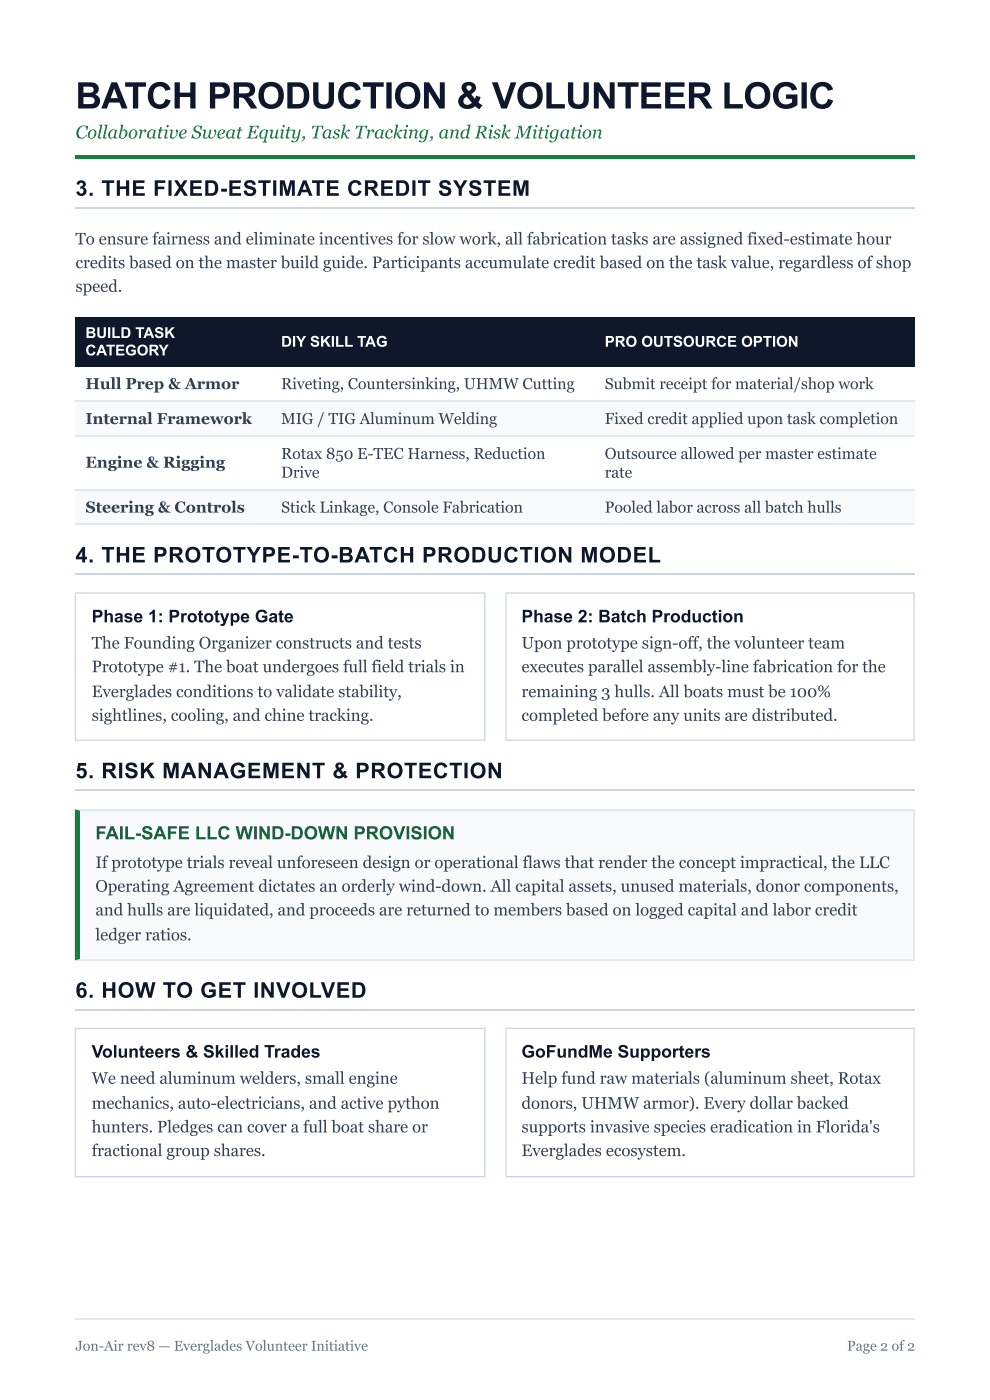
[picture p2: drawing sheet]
<svg xmlns="http://www.w3.org/2000/svg" width="210mm" height="297mm" viewBox="0 0 210 297" stroke-linecap="round" stroke-linejoin="round" font-family="sans-serif">
<defs><g id="words">
<text font-size="7.8" fill="#0f172a" x="16" y="23">BATCH PRODUCTION &amp; VOLUNTEER LOGIC</text>
<g font-size="4.6" fill="#0f172a">
<text x="16" y="41.5">3. THE FIXED-ESTIMATE CREDIT SYSTEM</text>
<text x="16" y="119.3">4. THE PROTOTYPE-TO-BATCH PRODUCTION MODEL</text>
<text x="16" y="165.1">5. RISK MANAGEMENT &amp; PROTECTION</text>
<text x="16" y="211.7">6. HOW TO GET INVOLVED</text>
</g>
<text font-size="3.9" fill="#15803d" x="16" y="29.4">Collaborative Sweat Equity, Task Tracking, and Risk Mitigation</text>
<text font-size="3.9" fill="#166534" x="20.2" y="178.1">FAIL-SAFE LLC WIND-DOWN PROVISION</text>
<g font-size="3.7" fill="#0f172a">
<text x="19.4" y="132">Phase 1: Prototype Gate</text>
<text x="110.6" y="132">Phase 2: Batch Production</text>
<text x="19.4" y="224.4">Volunteers &amp; Skilled Trades</text>
<text x="110.6" y="224.4">GoFundMe Supporters</text>
</g>
<g font-size="3.5" fill="#334155">
<text x="16" y="51.9">To ensure fairness and eliminate incentives for slow work, all fabrication tasks are assigned fixed-estimate hour</text>
<text x="16" y="56.9">credits based on the master build guide. Participants accumulate credit based on the task value, regardless of shop</text>
<text x="16" y="61.9">speed.</text>
<text x="19.4" y="137.6">The Founding Organizer constructs and tests</text>
<text x="110.6" y="137.6">Upon prototype sign-off, the volunteer team</text>
<text x="19.4" y="142.6">Prototype #1. The boat undergoes full field trials in</text>
<text x="110.6" y="142.6">executes parallel assembly-line fabrication for the</text>
<text x="19.4" y="147.9">Everglades conditions to validate stability,</text>
<text x="110.6" y="147.9">remaining 3 hulls. All boats must be 100%</text>
<text x="19.4" y="152.9">sightlines, cooling, and chine tracking.</text>
<text x="110.6" y="152.9">completed before any units are distributed.</text>
<text x="20.2" y="184.2">If prototype trials reveal unforeseen design or operational flaws that render the concept impractical, the LLC</text>
<text x="20.2" y="189.2">Operating Agreement dictates an orderly wind-down. All capital assets, unused materials, donor components,</text>
<text x="20.2" y="194.2">and hulls are liquidated, and proceeds are returned to members based on logged capital and labor credit</text>
<text x="20.2" y="199.5">ledger ratios.</text>
<text x="19.4" y="229.9">We need aluminum welders, small engine</text>
<text x="110.6" y="229.9">Help fund raw materials (aluminum sheet, Rotax</text>
<text x="19.4" y="235.2">mechanics, auto-electricians, and active python</text>
<text x="110.6" y="235.2">donors, UHMW armor). Every dollar backed</text>
<text x="19.4" y="240.2">hunters. Pledges can cover a full boat share or</text>
<text x="19.4" y="245.3">fractional group shares.</text>
<text x="110.6" y="240.2">supports invasive species eradication in Florida's</text>
<text x="110.6" y="245.3">Everglades ecosystem.</text>
</g>
<g font-size="3.3" fill="#334155">
<text x="18.1" y="82.6">Hull Prep &amp; Armor</text>
<text x="59.6" y="82.6">Riveting, Countersinking, UHMW Cutting</text>
<text x="128.2" y="82.6">Submit receipt for material/shop work</text>
<text x="18.1" y="90">Internal Framework</text>
<text x="59.6" y="90">MIG / TIG Aluminum Welding</text>
<text x="128.2" y="90">Fixed credit applied upon task completion</text>
<text x="18.1" y="99.2">Engine &amp; Rigging</text>
<text x="59.6" y="97.4">Rotax 850 E-TEC Harness, Reduction</text>
<text x="59.6" y="101.3">Drive</text>
<text x="128.2" y="97.4">Outsource allowed per master estimate</text>
<text x="128.2" y="101.3">rate</text>
<text x="18.1" y="108.7">Steering &amp; Controls</text>
<text x="59.6" y="108.7">Stick Linkage, Console Fabrication</text>
<text x="128.2" y="108.7">Pooled labor across all batch hulls</text>
</g>
<g font-size="3.2" fill="#fff">
<text x="18.1" y="71.7">BUILD TASK</text>
<text x="18.1" y="75.4">CATEGORY</text>
<text x="59.6" y="73.6">DIY SKILL TAG</text>
<text x="128.2" y="73.6">PRO OUTSOURCE OPTION</text>
</g>
<g font-size="3" fill="#64748b">
<text x="16" y="286.5">Jon-Air rev8 — Everglades Volunteer Initiative</text>
<text x="179.6" y="286.5">Page 2 of 2</text>
</g>
</g></defs>
<path d="M15.9 32.8h178v.8h-178z" fill="#15803d"/>
<path d="M15.9 44.1h178" fill="none" stroke="#cbd5e1" stroke-width=".26"/>
<g fill="#0f172a">
<path d="M15.9 67.2h41.5v10.6h-41.5z"/>
<path d="M57.4 67.2h68.8v10.6h-68.8z"/>
<path d="M126.2 67.2h67.7v10.6h-67.7z"/>
</g>
<g fill="#f8fafc">
<path d="M15.9 84.9h41.5v7.4h-41.5z"/>
<path d="M57.4 84.9h68.8v7.4h-68.8z"/>
<path d="M126.2 84.9h67.7v7.4h-67.7z"/>
<path d="M15.9 103.7h41.5v7.4h-41.5z"/>
<path d="M57.4 103.7h68.8v7.4h-68.8z"/>
<path d="M126.2 103.7h67.7v7.4h-67.7z"/>
</g>
<path d="M15.9 85.1h178M15.9 92.5h178M15.9 103.8h178M15.9 111.3h178" fill="none" stroke="#e2e8f0" stroke-width=".26"/>
<path d="M15.9 121.8h178M15.9 167.6h178" fill="none" stroke="#cbd5e1" stroke-width=".26"/>
<path d="M15.9 171.7h178v32h-178z" fill="#f8fafc"/>
<path d="M15.9 171.8h178M193.8 171.7v32M15.9 203.6h178" fill="none" stroke="#e2e8f0" stroke-width=".26"/>
<path d="M15.9 171.7l1 .3v31.5l-1 .2z" fill="#15803d"/>
<path d="M15.9 214.2h178" fill="none" stroke="#cbd5e1" stroke-width=".26"/>
<path d="M15.9 125.7h87v31.5h-87z" fill="#fff"/>
<path d="M16 125.8h86.8v31.2h-86.8z" fill="none" stroke="#cbd5e1" stroke-width=".26"/>
<path d="M107.2 125.7h86.7v31.5h-86.7z" fill="#fff"/>
<path d="M107.3 125.8h86.5v31.2h-86.5z" fill="none" stroke="#cbd5e1" stroke-width=".26"/>
<path d="M15.9 218h87v31.8h-87z" fill="#fff"/>
<path d="M16 218.1h86.8v31.5h-86.8z" fill="none" stroke="#cbd5e1" stroke-width=".26"/>
<path d="M107.2 218h86.7v31.8h-86.7z" fill="#fff"/>
<path d="M107.3 218.1h86.5v31.5h-86.5z" fill="none" stroke="#cbd5e1" stroke-width=".26"/>
<path d="M15.9 279.8h178" fill="none" stroke="#e2e8f0" stroke-width=".26"/>
<use href="#words"/>
</svg>
